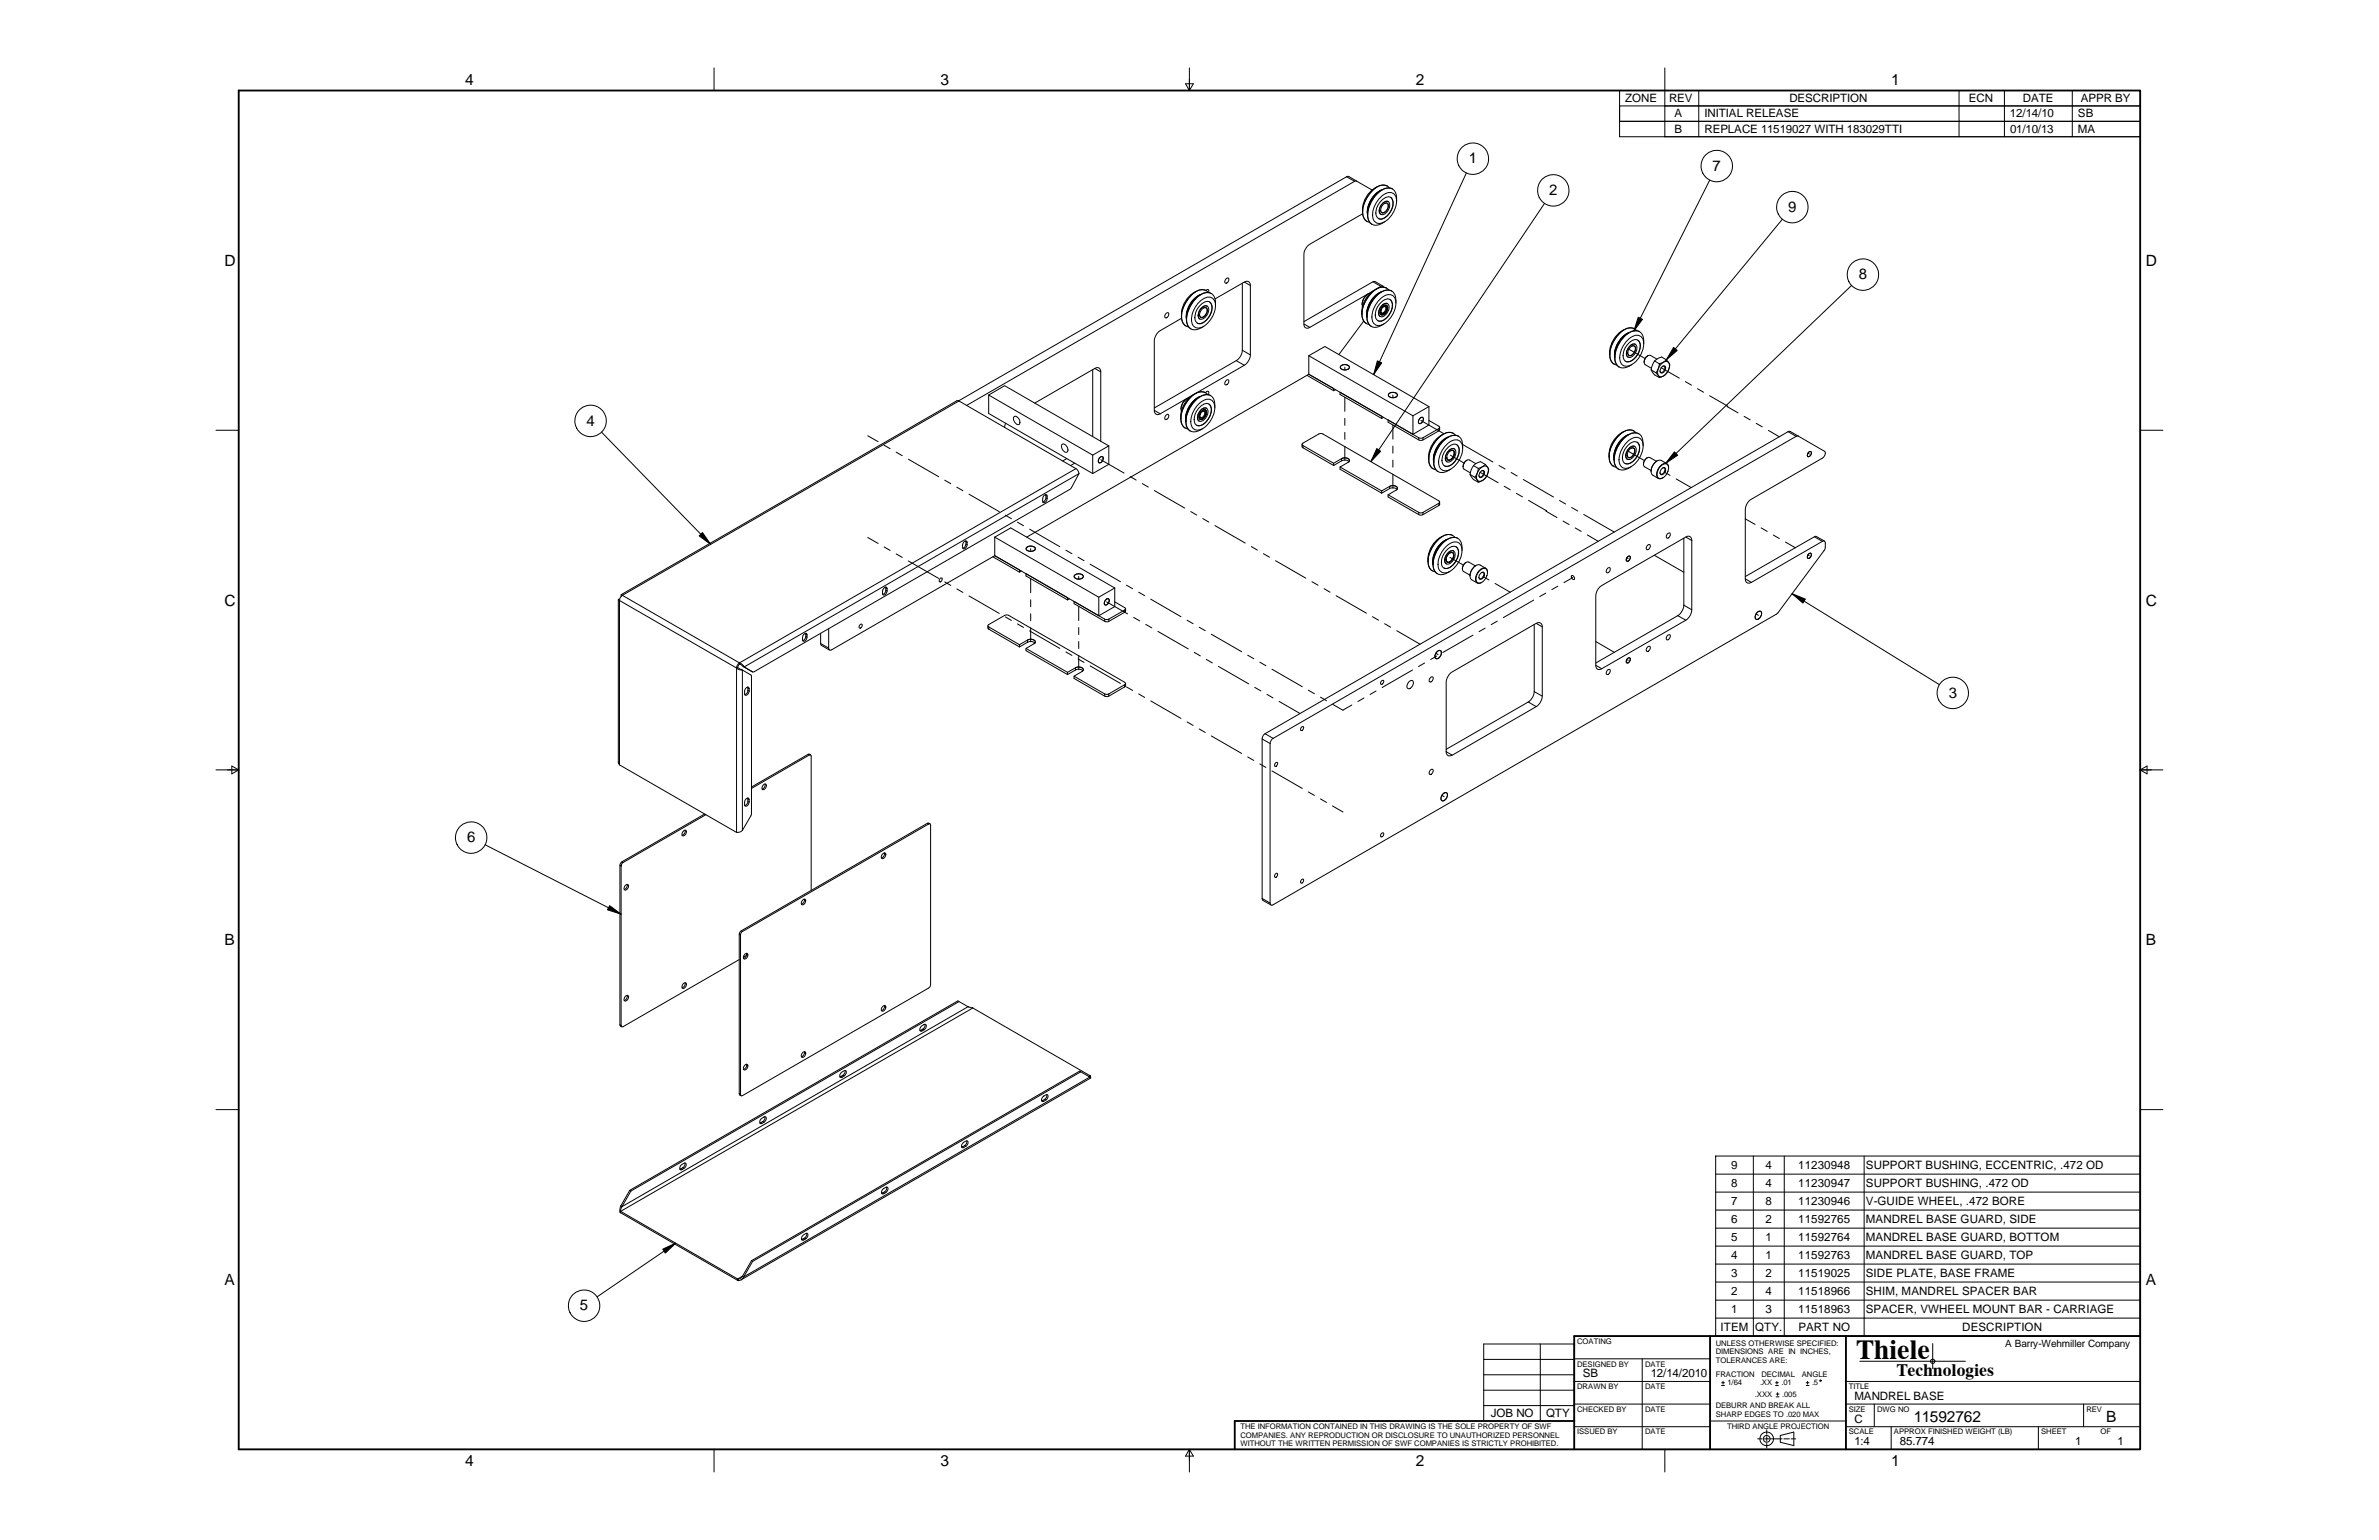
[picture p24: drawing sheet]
<svg xmlns="http://www.w3.org/2000/svg" width="432mm" height="279mm" viewBox="0 0 432 279" stroke-linecap="round" stroke-linejoin="round" font-family="sans-serif">
<defs><g id="words">
<text font-size="5" x="337" y="246.6">Thiele</text>
<text font-size="3.2" x="344.3" y="249.6">Technologies</text>
<g font-size="2.8">
<text x="84.4" y="15.3">4</text>
<text x="170.7" y="15.3">3</text>
<text x="257" y="15.3">2</text>
<text x="343.3" y="15.3">1</text>
<text x="40.7" y="48.2">D</text>
<text x="389.5" y="48.2">D</text>
<text x="40.7" y="109.9">C</text>
<text x="389.5" y="109.9">C</text>
<text x="40.7" y="171.5">B</text>
<text x="389.5" y="171.5">B</text>
<text x="40.7" y="233.1">A</text>
<text x="389.5" y="233.1">A</text>
<text x="347.4" y="258">11592762</text>
<text x="382.3" y="258">B</text>
<text x="84.4" y="266">4</text>
<text x="170.7" y="266">3</text>
<text x="257" y="266">2</text>
<text x="343.3" y="266">1</text>
</g>
<g font-size="2.7">
<text x="266.6" y="29.7">1</text>
<text x="281.2" y="35.4">2</text>
<text x="310.9" y="31">7</text>
<text x="324.6" y="38.4">9</text>
<text x="337.4" y="50.7">8</text>
<text x="106.4" y="77.2">4</text>
<text x="353.7" y="126.6">3</text>
<text x="84.8" y="152.8">6</text>
<text x="105.3" y="237.7">5</text>
</g>
<g font-size="2.1">
<text x="295" y="18.5">ZONE</text>
<text x="302.9" y="18.5">REV</text>
<text x="303.9" y="21.3">A</text>
<text x="309.4" y="21.3">INITIAL RELEASE</text>
<text x="324.8" y="18.5">DESCRIPTION</text>
<text x="357.4" y="18.5">ECN</text>
<text x="364.8" y="21.3">12/14/10</text>
<text x="367.1" y="18.5">DATE</text>
<text x="377.2" y="21.3">SB</text>
<text x="377.7" y="18.5">APPR BY</text>
<text x="303.9" y="24.1">B</text>
<text x="309.4" y="24.1">REPLACE 11519027 WITH 183029TTI</text>
<text x="364.8" y="24.1">01/10/13</text>
<text x="377.2" y="24.1">MA</text>
<text x="314.2" y="212.1">9</text>
<text x="314.2" y="215.4">8</text>
<text x="320.5" y="212.1">4</text>
<text x="320.5" y="215.4">4</text>
<text x="326.4" y="212.1">11230948</text>
<text x="326.4" y="215.4">11230947</text>
<text x="338.7" y="212.1">SUPPORT BUSHING, ECCENTRIC, .472 OD</text>
<text x="338.7" y="215.4">SUPPORT BUSHING, .472 OD</text>
<text x="314.2" y="218.7">7</text>
<text x="314.2" y="221.9">6</text>
<text x="320.5" y="218.7">8</text>
<text x="320.5" y="221.9">2</text>
<text x="326.4" y="218.7">11230946</text>
<text x="326.4" y="221.9">11592765</text>
<text x="338.7" y="221.9">MANDREL BASE GUARD, SIDE</text>
<text x="338.7" y="218.7">V-GUIDE WHEEL, .472 BORE</text>
<text x="314.2" y="225.2">5</text>
<text x="320.5" y="225.2">1</text>
<text x="326.4" y="225.2">11592764</text>
<text x="338.7" y="225.2">MANDREL BASE GUARD, BOTTOM</text>
<text x="314.2" y="228.5">4</text>
<text x="314.2" y="231.7">3</text>
<text x="320.5" y="231.7">2</text>
<text x="320.5" y="228.5">1</text>
<text x="326.4" y="231.7">11519025</text>
<text x="326.4" y="228.5">11592763</text>
<text x="338.7" y="231.7">SIDE PLATE, BASE FRAME</text>
<text x="338.7" y="228.5">MANDREL BASE GUARD, TOP</text>
<text x="314.2" y="235">2</text>
<text x="314.2" y="238.3">1</text>
<text x="320.5" y="235">4</text>
<text x="320.5" y="238.3">3</text>
<text x="326.4" y="235">11518966</text>
<text x="326.4" y="238.3">11518963</text>
<text x="338.7" y="238.3">SPACER, VWHEEL MOUNT BAR - CARRIAGE</text>
<text x="338.7" y="235">SHIM, MANDREL SPACER BAR</text>
<text x="312.3" y="241.5">ITEM QTY.</text>
<text x="326.4" y="241.5">PART NO</text>
<text x="356.2" y="241.5">DESCRIPTION</text>
<text x="287.3" y="249.9">SB</text>
<text x="299.6" y="249.9">12/14/2010</text>
<text x="270.6" y="257.2">JOB NO</text>
<text x="280.6" y="257.2">QTY</text>
<text x="336.6" y="254">MANDREL BASE</text>
<text x="336.6" y="258.1">C</text>
<text x="336.6" y="262.2">1:4</text>
<text x="344.8" y="262.2">85.774</text>
<text x="376.6" y="262.2">1</text>
<text x="384.3" y="262.2">1</text>
</g>
<text font-size="1.8" x="364" y="244.5">A Barry-Wehmiller Company</text>
<g font-size="1.4">
<text x="286.3" y="243.8">COATING</text>
<text x="311.4" y="245.7">DIMENSIONS ARE IN INCHES,</text>
<text x="311.4" y="244.2">UNLESS OTHERWISE SPECIFIED:</text>
<text x="286.3" y="247.9">DESIGNED BY</text>
<text x="298.6" y="247.9">DATE</text>
<text x="311.4" y="247.2">TOLERANCES ARE:</text>
<text x="311.4" y="249.8">FRACTION</text>
<text x="313.5" y="251.4">1/64</text>
<text x="319.5" y="251.4">.XX</text>
<text x="319.7" y="249.8">DECIMAL</text>
<text x="323.3" y="251.4">.01</text>
<text x="327" y="249.8">ANGLE</text>
<text x="328.9" y="251.4">.5</text>
<text x="286.3" y="252">DRAWN BY</text>
<text x="286.3" y="256.1">CHECKED BY</text>
<text x="298.6" y="252">DATE</text>
<text x="298.6" y="256.1">DATE</text>
<text x="311.4" y="255.5">DEBURR AND BREAK ALL</text>
<text x="311.4" y="257">SHARP EDGES TO .020 MAX</text>
<text x="318.5" y="253.4">.XXX</text>
<text x="323.4" y="253.4">.005</text>
<text x="335.6" y="252">TITLE</text>
<text x="335.6" y="256.1">SIZE</text>
<text x="340.7" y="256.1">DWG NO</text>
<text x="378.7" y="256.1">REV</text>
<text x="225.1" y="259.3">THE INFORMATION CONTAINED IN THIS DRAWING IS THE SOLE PROPERTY OF SWF</text>
<text x="225.1" y="260.9">COMPANIES. ANY REPRODUCTION OR DISCLOSURE TO UNAUTHORIZED PERSONNEL</text>
<text x="225.1" y="262.4">WITHOUT THE WRITTEN PERMISSION OF SWF COMPANIES IS STRICTLY PROHIBITED.</text>
<text x="286.3" y="260.2">ISSUED BY</text>
<text x="298.6" y="260.2">DATE</text>
<text x="313.5" y="259.2">THIRD ANGLE PROJECTION</text>
<text x="335.6" y="260.2">SCALE</text>
<text x="343.8" y="260.2">APPROX FINISHED WEIGHT (LB)</text>
<text x="370.5" y="260.2">SHEET</text>
<text x="381.3" y="260.2">OF</text>
</g>
</g></defs>
<g fill="none" stroke="#000" stroke-width=".18">
<path d="M129.6 12.3v4.1M215.2 15.2h1.4l-.7 1.2zM215.9 12.3v4.1M294 16.4v8.4h94.5M294 19.2h94.5M302.2 12.3v12.5M308.3 16.4v8.4M355.6 16.4v8.4M363.8 16.4v8.4M376.1 16.4v8.4M244.4 32.1l.4-.1 1.5 .9M244.4 32.1l-70.4 40.6"/>
<path d="M244.4 32.1l1.5 .8M245.9 32.9l-70.4 40.7M246.3 32.9l2.7 1.6M246.3 32.9h-.4M247.3 38.5v.3a1.6 1.6 0 0 0 .8 1.4M247.3 38v.5M247.3 38.8l-9.6 5.5-.4 .3-.5 .8-.1 .8v12.6a.65 .65 0 0 0 .3 .7 .65 .65 0 0 0 .7-.1l11.6-6.6M248.2 38.5v.5M248.2 38.5v.3M248.2 39a1.76 1.76 0 0 0 .8 1.7M249.9 33.9a4.7 4.7 0 0 0-2.6 4.1M250.4 36l.8-.7a1.36 1.36 0 0 1 1.6-.3 1.36 1.36 0 0 1 .7 1.5 4.3 4.3 0 0 1-3.2 4.1 1.65 1.65 0 0 1-1.1-2.3l.5-1.4z"/>
<path d="M250.6 38.9h.1M250.7 34.5a4.7 4.7 0 0 0-2.5 4M250.8 36.3a1.19 1.19 0 0 1 1.8-.3 2.83 2.83 0 0 1-2 3.8 1.26 1.26 0 0 1-.8-1.8l.2-.6zM250.8 34.4a4.8 4.8 0 0 0-2.6 4.6M250.9 34.4a4.6 4.6 0 0 0-2.7 4.1M250.9 37l.8-.5 .3 .1a1.59 1.59 0 0 1-1.3 2.3 1.29 1.29 0 0 1 .2-1.9zM251.1 37.1a.51 .51 0 0 1 .6-.3 .51 .51 0 0 1 .3 .7 1.11 1.11 0 0 1-1.2 1.1 1.15 1.15 0 0 1 .3-1.5zM251.3 36.9l.3-.1a.8 .8 0 0 1 .1 1.4l-.2 .2a.46 .46 0 0 1-.6 .2 .46 .46 0 0 1-.3-.5M251.8 33.7a2.29 2.29 0 0 0-2.8 .9 5.7 5.7 0 0 0-1.7 3.9M251.8 33.7h.1M252 36.6a1.54 1.54 0 0 0-1.7 1.9l.3 .4M252.2 34.1a1.74 1.74 0 0 0-2.6 .1 5.4 5.4 0 0 0-2.2 5 1.4 1.4 0 0 0 1.2 1.1"/>
<path d="M252.4 35.8a1.46 1.46 0 0 1 .3 1.8 2.82 2.82 0 0 1-2.3 2.1l-.2-.1M252.7 34.2a2.36 2.36 0 0 0-2.8 1 5.8 5.8 0 0 0-1.7 3.8M252.7 34.2v.1M253.5 36.5v-.5a1.63 1.63 0 0 0-.9-1.8 1.63 1.63 0 0 0-1.9 .4 5.3 5.3 0 0 0-2.3 5.4 1.58 1.58 0 0 0 2.5 .5l.4-.3M266.1 31.4l-16.8 36.6M280.3 36.9l-31.5 46.9M294 22h94.5M310.3 32.7l-13.7 27.3M323.5 39.8l-21 25.5-.9-.5-1.3 .7M211.6 56.9l.4-.2a.54 .54 0 0 1 0 .7 .54 .54 0 0 1-.5 .2l-.1-.4zM214.4 57.4l.1 .4a1.62 1.62 0 0 0 .7 1.3M214.4 56.9v.5"/>
<path d="M214.5 57.7l-4.1 2.4-.5 .5-.3 .7-.1 .6v12.5a.67 .67 0 0 0 .3 .7 .67 .67 0 0 0 .8 0l5.8-3.4M214.5 57.4a1.7 1.7 0 0 0 1.2 1.9M215.3 58l.1 .3a1.61 1.61 0 0 0 .8 1.4M215.3 58a4.8 4.8 0 0 1 2.7-4.6 4.5 4.5 0 0 0-2.7 4.6M215.4 58a1.61 1.61 0 0 0 .8 1.7 1.61 1.61 0 0 0 1.8-.2l.5-.3M217.1 52.9a4.8 4.8 0 0 0-2.7 4M217.5 55l.8-.7a1.4 1.4 0 0 1 1.8-.2 1.4 1.4 0 0 1 .5 1.7 4.6 4.6 0 0 1-2.7 3.7 1.4 1.4 0 0 1-1.6-1.9l.3-1.2zM217.7 57.8l.1 .1M217.8 53.5a4.6 4.6 0 0 0-2.5 4.3M217.9 55.3a1.21 1.21 0 0 1 1.9-.3 2.83 2.83 0 0 1-2.1 3.7 1.28 1.28 0 0 1-.7-1.7l.1-.6zM218 56a.76 .76 0 0 1 .6-.5 .76 .76 0 0 1 .8 .4 1.7 1.7 0 0 1-1.6 2 1.17 1.17 0 0 1 0-1.6zM218.2 56.1a.55 .55 0 0 1 .8-.2 .55 .55 0 0 1 .1 .8 1.13 1.13 0 0 1-1.1 .9 1.05 1.05 0 0 1 .2-1.5z"/>
<path d="M218.4 55.9a.46 .46 0 0 1 .6 0 .46 .46 0 0 1 .1 .6 1.15 1.15 0 0 1-1.2 1l-.2-.4M218.9 52.7l.4-.1 .1 .1-.1 .4a1.77 1.77 0 0 0-2.6 .1 6 6 0 0 0-2.2 4.2M218.9 52.7a2.32 2.32 0 0 0-2.8 .9 5.7 5.7 0 0 0-1.7 3.8M218.9 52.7h.1M219.1 55.5a1.43 1.43 0 0 0-1.6 1.5v.4l.2 .4M219.1 55.5h.1M219.5 54.8a1.48 1.48 0 0 1 .4 1.7 2.37 2.37 0 0 1-2.6 2.1M219.9 53.3a2.29 2.29 0 0 0-2.9 .8 5.8 5.8 0 0 0-1.7 3.9M220.5 54.2l5.3-3a.67 .67 0 0 1 .8-.1 .67 .67 0 0 1 .3 .7v12.6l-.2 .9-.4 .6-.5 .4-8.8 5.1M220.6 55.5v-.5a1.64 1.64 0 0 0-.8-1.8 1.64 1.64 0 0 0-2 .3 5.9 5.9 0 0 0-2.4 4.5M222.5 50.6l.3-.2a.54 .54 0 0 1 .1 .7 .54 .54 0 0 1-.5 .2l-.1-.2zM225.5 51.4v12.1"/>
<path d="M225.8 51.2l1.1 .6M236.7 58.8l1 .6M247.2 57v.3a1.61 1.61 0 0 0 .8 1.4M247.3 54.6l-.1 .6M247.4 54.6l-.2 .5 .1 .5M247.5 58.3l-4.5 6M248.1 57.5v.4a1.5 1.5 0 0 0 .8 1.3M248.1 57.5a1.6 1.6 0 0 0 .8 1.7 1.6 1.6 0 0 0 1.9-.2l.4-.2M248.3 53.3l-.5 .5-.5 .8M248.7 53.2a1.98 1.98 0 0 0-1.3 1.4M249.2 51.1l1.4 .9M250.6 53a4.6 4.6 0 0 0-2.5 4.4"/>
<path d="M250.6 54.2a1.87 1.87 0 0 1 2.2-.5 2.66 2.66 0 0 1 .1 3.1 3.6 3.6 0 0 1-2.7 2.3 1.66 1.66 0 0 1-1.1-2.3l.5-1.4zM250.6 52l.3-.1 .3 .2M250.6 52a5.1 5.1 0 0 0-3.4 5M250.6 54.9a1.21 1.21 0 0 1 1.9-.3 2.83 2.83 0 0 1-2 3.7 1.28 1.28 0 0 1-.8-1.8l.2-.5zM250.7 55.6a.76 .76 0 0 1 .7-.5 .76 .76 0 0 1 .7 .4v.2a1.84 1.84 0 0 1-1.4 1.8 1.08 1.08 0 0 1-.2-1.7zM250.7 53a4.8 4.8 0 0 0-2.6 4.5M250.7 52.9a4.6 4.6 0 0 0-2.6 4.6M250.8 55.7l.7-.4 .3 .2a1.2 1.2 0 0 1-1.1 1.6l-.2-.2a1.31 1.31 0 0 1 .3-1.2zM250.9 55.9l.5-.3a.69 .69 0 0 1-.1 1.1l-.5 .2-.2-.3zM251 51.9l-1.4-.8h-.4l-12.5 7.3M251.1 55.5h.5a1.1 1.1 0 0 1-.8 1.6 .92 .92 0 0 1 .3-1.6zM251.1 55.7l.2-.1a.54 .54 0 0 1 .3 .5 .54 .54 0 0 1-.4 .5l-.3 .2-.3-.3"/>
<path d="M251.1 57l-.5 .1M251.2 55.4h.3a.8 .8 0 0 1 0 1.3l-.1 .2a.46 .46 0 0 1-.6 .2 .46 .46 0 0 1-.3-.5M251.6 55.4l.2 .5M251.7 52.3a1.75 1.75 0 0 0-2.2 .3 6 6 0 0 0-2.3 4.4M251.8 55.1h.1M251.8 55.1a1.53 1.53 0 0 0-1.6 1.7l.1 .4 .2 .2M252.1 52.6a1.76 1.76 0 0 0-2.7 .1 5.4 5.4 0 0 0-2.1 5.1 1.39 1.39 0 0 0 1.2 1M252.3 54.3a1.48 1.48 0 0 1 .3 1.8 2.81 2.81 0 0 1-2.3 2.2l-.2-.1M252.6 52.8a2.29 2.29 0 0 0-2.8 .9 5.8 5.8 0 0 0-1.7 3.8M253.4 55v-.5a1.63 1.63 0 0 0-.9-1.8 1.63 1.63 0 0 0-1.9 .4 5.9 5.9 0 0 0-2.5 4.4M294.8 59.8a4.9 4.9 0 0 0-2.6 4M296.7 59.6a2.31 2.31 0 0 0-2.8 .9 5.8 5.8 0 0 0-1.7 3.8"/>
<path d="M297.1 60a1.79 1.79 0 0 0-2.7 .1 5.3 5.3 0 0 0-2.1 5 1.4 1.4 0 0 0 1.2 1.1M336.1 51.8l-33.8 32.3M39.2 78.1h4.1M109.2 78.4l19.8 20.4M157.5 79.1l1.9 1M174.1 72.7h-.4l-60.9 35.2M174.1 72.7l-61.1 35.3-.2-.1v.3M174.1 72.7l21.2 12.3M179.5 71.7l2.9-1.7 18.9 10.9M179.5 71.7l18.8 10.9M179.5 71.7v3.3l18.8 10.9M182.5 76.8l-.1 .8"/>
<path d="M184.2 75.5a1.04 1.04 0 0 1 .9 1.4 .79 .79 0 0 1-1.1-.8v-.3zM187.8 73.1l10.9-6.3a.66 .66 0 0 1 .8 0 .66 .66 0 0 1 .3 .7v12.6M198.3 67.1v12.1M198.7 66.8l1.1 .7M209.5 74.4l1.1 .7M211.6 75.4l.4-.2a.54 .54 0 0 1 .1 .6 .54 .54 0 0 1-.6 .3l-.1-.4zM214.3 75.9v.4a1.59 1.59 0 0 0 .8 1.4M214.4 74.2h.1M214.5 73.6l-.1 .5v.5M214.5 73.6l-.1 .6M215.2 76.5v.3a1.67 1.67 0 0 0 .8 1.4M215.5 72.3l-.6 .5-.4 .8"/>
<path d="M215.8 72.2h-.1a2.12 2.12 0 0 0-1.2 1.4M217 71.4a4.8 4.8 0 0 0-2.7 4.6M217.6 76.4h.1M217.7 72a4.6 4.6 0 0 0-2.5 4.3M217.8 73.1l.4-.3a1.36 1.36 0 0 1 1.6-.3 1.36 1.36 0 0 1 .7 1.5 4.6 4.6 0 0 1-2.8 4 1.42 1.42 0 0 1-1.5-1.9l.5-1.7zM217.8 73.8a1.2 1.2 0 0 1 1.9-.3 2.84 2.84 0 0 1-2.2 3.7 1.25 1.25 0 0 1-.7-1.7l.2-.6zM217.8 71.9a4.8 4.8 0 0 0-2.6 4.6M217.9 71.9a4.6 4.6 0 0 0-2.7 4.6M218 74.4a.68 .68 0 0 1 .9-.4 .68 .68 0 0 1 .3 .9 1.59 1.59 0 0 1-1.5 1.5 1.42 1.42 0 0 1 .3-2zM218 74.9l.5-.3 .2 .1a.73 .73 0 0 1 0 .8 .73 .73 0 0 1-.9 .2v-.5zM218.1 74.6a.55 .55 0 0 1 .8-.2 .55 .55 0 0 1 0 .8 .89 .89 0 0 1-1.2 .8v-.8zM218.2 74.5l.6-.1a1.13 1.13 0 0 1-.8 1.7l-.2-.2-.1-.5z"/>
<path d="M218.2 74.6h.2a.6 .6 0 0 1 0 1l-.4 .2-.2-.3M218.3 74.4l.3-.1a.81 .81 0 0 1 0 1.4l-.6 .4-.2-.1-.2-.4M218.3 76h-.5M218.7 74.4l.2 .4M218.8 71.2a2.35 2.35 0 0 0-2.8 .9 5.8 5.8 0 0 0-1.7 3.8M218.8 71.2h.1M218.8 71.2l.3-.2h.2l.1 .2-.1 .4M218.9 74.8h.1M219 74.1h-.1a1.31 1.31 0 0 0-1.5 1.1v.8l.2 .4M219.2 71.6a1.78 1.78 0 0 0-2.6 .1 5.3 5.3 0 0 0-2.1 5 1.4 1.4 0 0 0 1.1 1.1M219.4 73.3a1.5 1.5 0 0 1 .3 1.8 3.3 3.3 0 0 1-1.7 2.1h-.8M219.7 71.8a2.29 2.29 0 0 0-2.8 .9 5.8 5.8 0 0 0-1.7 3.8"/>
<path d="M220.5 74v-.5a1.6 1.6 0 0 0-.7-1.6 1.6 1.6 0 0 0-1.8 0 5.3 5.3 0 0 0-2.6 5.6 1.59 1.59 0 0 0 2.5 .5l.4-.3M222.5 69.1l.2-.2a.41 .41 0 0 1 .4 .4 .41 .41 0 0 1-.3 .4l-.4 .1-.1-.3zM224.4 65.4l1.4 .9M224.4 65.4l-14.9 8.6M225.5 63.5l1.4 .9M225.5 63.5l-.4 1.3-.7 .6M237.2 68.1l4.9 2.8 .3-.2M237.6 67.9l-51.2 29.6M237.6 67.9l4.5 2.6v.4M237.6 64.5v3.4M237.6 67.9l18.9 10.9v-3.4M237.6 64.5l18.9 10.9"/>
<path d="M237.6 64.5l2.9-1.6 18.9 10.9M243.2 71.2l7.6 4.3v.4l-7.6-4.3zM243.4 66.4a1.03 1.03 0 0 1 1.5 .2 .96 .96 0 0 1-1.6 0zM243.4 66.4a1.03 1.03 0 0 1 1.5 .2 .95 .95 0 0 1-1.6 .1zM244.1 66.6v.5M244.1 72.1v2.5M244.1 75.9v1.3M244.1 78.4v1.3M251.1 75.7l-.3 .2M252.1 71.4a1 1 0 0 1 1.5 .3 .94 .94 0 0 1-1.6 0zM252.1 71.4l.3-.2a1.18 1.18 0 0 1 1.2 .3v.3a1 1 0 0 1-1.6-.1zM252.8 71.7v.5"/>
<path d="M252.8 77.1v2.6M257.5 79.4h.8M257.5 79.4l-5.6-3.2v.4l5.6 3.2M257.5 79.4v.4l.5 .1 .3-.1v-.4M257.6 76a.38 .38 0 0 1 .6-.3 .38 .38 0 0 1 .1 .6 .47 .47 0 0 1-.3 .5 .47 .47 0 0 1-.5-.2zM257.8 75.8a.37 .37 0 0 1 .5 0 .37 .37 0 0 1 0 .6l-.2 .3a.35 .35 0 0 1-.6 .1 .35 .35 0 0 1 0-.5zM257.9 76.3l4.2 2.4M259.4 76.3l1.8 1.1 .1 .2-.1 .2M259.4 73.8l-2.9 1.6M259.4 73.8v3.3l-2.9 1.7M261.2 77.8v.4M261.2 77.8l-2.9 1.6"/>
<path d="M261.2 78.2l-2.9 1.6M261.3 77.5v.5l-.1 .2M261.9 78.8a4.8 4.8 0 0 0-2.6 4.5M262.7 79.4a4.6 4.6 0 0 0-2.5 4.3M262.8 79.3a4.9 4.9 0 0 0-2.6 4.5M262.9 79.3a4.5 4.5 0 0 0-2.7 4.6M263.8 78.6a2.27 2.27 0 0 0-2.8 .9 5.6 5.6 0 0 0-1.7 3.8M264.2 79a1.72 1.72 0 0 0-2.6 0 6 6 0 0 0-2.3 4.3M264.7 79.1a2.32 2.32 0 0 0-2.8 1 5.7 5.7 0 0 0-1.7 3.7M292.2 64.3a1.86 1.86 0 0 0 .8 1.8M292.2 63.8v.5M293.1 64.9v.3a1.67 1.67 0 0 0 .8 1.4"/>
<path d="M294.6 78.3a4.8 4.8 0 0 0-2.5 4.5M295.5 78.9a4.6 4.6 0 0 0-2.5 4.4M295.5 62.4a1.38 1.38 0 0 1 1.9-.6 2.51 2.51 0 0 1-.7 3.2 1.15 1.15 0 0 1-2 .1l-.1-.9a3.2 3.2 0 0 1 .9-1.8zM295.6 78.9a4.8 4.8 0 0 0-2.6 4.5M295.6 60.4a4.6 4.6 0 0 0-2.5 4.3M295.6 78.8a4.5 4.5 0 0 0-2.6 4.6M295.6 61.5l.4-.3a1.36 1.36 0 0 1 1.6-.3 1.36 1.36 0 0 1 .7 1.5 4.2 4.2 0 0 1-3.1 4 1.48 1.48 0 0 1-1.2-1.9l.6-1.7zM295.7 63.4l2.9 1.6M295.7 60.3a4.8 4.8 0 0 0-2.6 4.6M295.7 60.3a4.6 4.6 0 0 0-2.6 4.6M295.9 62.8a.68 .68 0 0 1 .9-.4 .68 .68 0 0 1 .3 .9 1.81 1.81 0 0 1-1.5 1.5 1.09 1.09 0 0 1-.1-1.6zM295.9 63a.55 .55 0 0 1 .8-.2 .55 .55 0 0 1 .1 .8 1 1 0 0 1-1.2 .9 1.11 1.11 0 0 1 .3-1.5z"/>
<path d="M296.1 62.8h.6a1.2 1.2 0 0 1-1 1.7l-.3-.5M296.5 78.2a2.31 2.31 0 0 0-2.8 .9 5.6 5.6 0 0 0-1.6 3.8M296.8 62.5a1.3 1.3 0 0 0-1.5 1.1l-.1 .8 .3 .4M296.9 78.5a1.75 1.75 0 0 0-2.6 .1 5.3 5.3 0 0 0-2.1 5.1 1.41 1.41 0 0 0 1.1 1.1M297.3 61.7a1.49 1.49 0 0 1 .3 1.8 3.3 3.3 0 0 1-1.8 2.1h-.8M297.4 78.7a2.35 2.35 0 0 0-2.8 .9 5.6 5.6 0 0 0-1.6 3.8M297.4 78.7h.1M297.6 60.2a2.34 2.34 0 0 0-2.8 .9 5.8 5.8 0 0 0-1.7 3.8M297.6 60.2h.1M298.3 62.4v-.6a1.62 1.62 0 0 0-.8-1.7 1.62 1.62 0 0 0-1.9 .4 5.3 5.3 0 0 0-2.3 5.4 1.59 1.59 0 0 0 2.4 .5l.5-.2M299.1 64.5a1.38 1.38 0 0 0-.7 1.2M299.7 67.1l.9 .5"/>
<path d="M299.7 67.1l.1 .2a2.51 2.51 0 0 0 1.4 1.2M300.3 65.5l-.4 .8-.2 .8M300.3 65.5l.9 .5M300.7 65.2l-1.1-.7a1.09 1.09 0 0 0-1 1.7l1.1 .6M301.2 66l.6-.2 .7-.5 .2 .3a1.2 1.2 0 0 1 .2 1.5 2.26 2.26 0 0 1-1.7 1.4l-.6-.9 .4-.8zM301.5 66.1a.85 .85 0 0 1 1.4-.2 2.02 2.02 0 0 1-1.6 2.4 1.09 1.09 0 0 1-.2-1.6zM301.5 66.7l3.3 1.9M301.7 66.6l.2-.2 .3 .1a.81 .81 0 0 1-.8 1.1l-.1-.5zM301.8 66.5l.1-.1a.54 .54 0 0 1 .3 .5 .54 .54 0 0 1-.3 .5l-.4 .2-.2-.3M305.9 69.2l1.1 .7M308.1 70.5l1.1 .7M310.3 71.8l3.3 1.9-.1 .1"/>
<path d="M313.5 73.8l2 1.1M316.6 75.5l1.1 .7M318.8 76.8l1.1 .6M321 78.1l2 1.1M324.5 78.3h.4l6.3 3.6a.81 .81 0 0 1-.4 1.2l-12.9 7.5-.7 .6-.4 1.3v12.5a.68 .68 0 0 0 .3 .7 .68 .68 0 0 0 .8 0l12.9-7.5M324.5 78.3l-94.9 54.8M324.5 78.3l1.5 .9M326 79.2l-94.9 54.8M326.4 79.1l-.4 .1M388.5 78.1h4.1M157.5 97.5l1.9 1.1M160.5 80.8l1.1 .6"/>
<path d="M160.5 99.2l1.1 .7M162.7 82l1.1 .7M164.9 83.3l5.5 3.2M171.5 87.1l1.1 .7M173.7 88.4l1.1 .6M175.3 98.1v.2M175.3 98.3v.4M175.3 98.3l.2 .1M175.5 98.8l-.2-.1-.2 .5-.3 .3M175.5 98.4v.4M175.5 98.4l-.2-.3a.93 .93 0 0 0-.4 1.5l.4-.2 .2-.6M175.9 89.7l5.5 3.1"/>
<path d="M180.6 97.5v3.3M180.6 97.5l2.9-1.7 18.8 10.9M180.6 97.5l18.8 10.9 2.9-1.7M182.5 93.5l1.1 .6M184.7 94.7l1.1 .7M186.4 99.3l.3-.2a1.15 1.15 0 0 1 1.2 .3v.3a1.02 1.02 0 0 1-1.7-.2zM186.4 99.3a1.02 1.02 0 0 1 1.5 .2 .96 .96 0 0 1-1.7 0zM186.9 96l5.5 3.2M187.1 99.5v.5M189.8 89.7v.2M189.8 89.9l.3 .1M189.8 89.9v.4"/>
<path d="M190.1 90.4l-.3-.1-.2 .5-.3 .3M190.1 90l-.1-.1a.54 .54 0 0 0-.6 0 .54 .54 0 0 0-.1 .6v.6a.54 .54 0 0 0 .6-.1 .54 .54 0 0 0 .2-.6M190.1 90v.4M192.9 80.6a.87 .87 0 0 1 .8 .5 .87 .87 0 0 1-.2 1 .97 .97 0 0 1-.6-1.5zM193.5 99.8l1.1 .7M193.6 83.2l-.7 .4M195.1 84l-.8 .5M195.3 85l.4 .4 .1 .5M195.3 85l-61.1 35.3M195.8 85.9l-1.6 2.9-57.3 33.1h-.3M195.8 85.9l-60.7 35.1M198.3 82.6v3.3"/>
<path d="M199.6 83.1l.4-.3a.54 .54 0 0 1 .3 .5 .54 .54 0 0 1-.3 .5 .35 .35 0 0 1-.5 .1 .35 .35 0 0 1-.1-.5zM199.8 83.4l4.2 2.4M201.3 80.9l-3 1.7M201.3 80.9v3.3l-3 1.7M205.1 86.5l1.1 .6M207.3 87.7l1.1 .7M209.5 89l5.5 3.2M216.1 92.8l1.1 .7M218.3 94.1l1.1 .6M220.5 95.4l5.5 3.1M227.1 99.2l1.1 .6M236.3 80.6v.4l.2 .2"/>
<path d="M236.5 80.8l-.2-.2 .1-.2 3-1.7h.6l21.2 12.2 .1 .1-.1 .3M236.5 80.8v.4M236.5 80.8l5.6 3.3 1.4-.9a.85 .85 0 0 1 1.4 .5l-1.7 1 7.6 4.4 1.4-.9a.85 .85 0 0 1 1.4 .5l-1.7 1.1 5.6 3.2M236.5 81.2l5.6 3.3M242.1 84.1v.4M243.2 84.7v.4l7.6 4.4M243.5 83.6v-.4a.85 .85 0 0 1 1.4 .5l-.2 .2M243.5 83.6l-1.4 .9M243.5 83.6l.2-.1a1.15 1.15 0 0 1 1.2 .3M244.1 81v2.5M250.8 89.1v.4M251.9 89.8v.4l5.6 3.2"/>
<path d="M252.2 88.6h.2a1.24 1.24 0 0 1 1.2 .2M252.2 88.6v-.4a.85 .85 0 0 1 1.4 .5l-.2 .2M252.2 88.6l-1.4 .9M252.8 80.9v1.3M252.8 83.5v1.3M252.8 86v2.6M257.5 93v.4l.4 .1 .4-.1v-.4M257.5 93l.4 .1 .4-.1M259.3 83.3a1.79 1.79 0 0 0 .8 1.7M259.3 83.3a1.67 1.67 0 0 0 1.3 1.9M260.1 85h.1M260.2 83.8a1.84 1.84 0 0 0 .8 1.8"/>
<path d="M260.2 83.9a1.59 1.59 0 0 0 .8 1.7 1.59 1.59 0 0 0 1.8-.2l.5-.3M261 85.6h.1M261.2 91.3v.4M261.2 91.7l-2.9 1.7M261.2 91.3l-2.9 1.7M261.3 91.1v.5l-.1 .1M261.8 97.3a4.8 4.8 0 0 0-2.6 4.5M262.6 97.9a4.7 4.7 0 0 0-2.5 4M262.6 99l.4-.3a1.36 1.36 0 0 1 1.6-.3 1.36 1.36 0 0 1 .8 1.5 4.6 4.6 0 0 1-2.8 4 1.4 1.4 0 0 1-1.6-1.9l.2-.7 .4-1zM262.7 81.3a1.36 1.36 0 0 1 1.8-.5 2.56 2.56 0 0 1-.6 3.2l-.3 .2a1.06 1.06 0 0 1-1.4 .3 1.06 1.06 0 0 1-.5-1.3 3.2 3.2 0 0 1 1-1.9zM262.7 99.7l.3-.3a1.02 1.02 0 0 1 1.3-.2 1.02 1.02 0 0 1 .5 1.2 2.96 2.96 0 0 1-2.5 2.8 1.47 1.47 0 0 1-.5-2.1l.4-.7zM262.7 97.8a4.9 4.9 0 0 0-2.6 4.6"/>
<path d="M262.7 80.5a1.89 1.89 0 0 1 2.2-.5 2.47 2.47 0 0 1 .1 3.1 3.6 3.6 0 0 1-2.7 2.3 1.65 1.65 0 0 1-1.1-2.3l.5-1.3zM262.7 97.8a4.6 4.6 0 0 0-2.7 4.1M262.8 81.9a.75 .75 0 0 1 .7-.5 .75 .75 0 0 1 .7 .5 1.67 1.67 0 0 1-1.5 1.9 1.3 1.3 0 0 1 .1-1.9zM263 82a.52 .52 0 0 1 .7-.3 .52 .52 0 0 1 .3 .7 1.14 1.14 0 0 1-1.2 1.1 1.18 1.18 0 0 1 .2-1.5zM263.3 82.6l2.4 1.4M263.3 81.8a.52 .52 0 0 1 .6 .2 .52 .52 0 0 1 0 .6 .88 .88 0 0 1-1.2 .8l-.1-.4 .1 .3a.65 .65 0 0 0 1-.3 1.14 1.14 0 0 0 .1-1.2zM263.7 97.2a1.75 1.75 0 0 0-2.2 .3 5.9 5.9 0 0 0-2.3 4.4M263.8 100a1.54 1.54 0 0 0-1.6 1.9l.3 .4M263.9 81.4a1.55 1.55 0 0 0-1.6 1.7l.1 .4 .2 .3M263.9 81.4h.1M264.1 97.5a1.74 1.74 0 0 0-2.6 .1 6 6 0 0 0-2.3 4.3M264.3 99.2a1.45 1.45 0 0 1 .3 1.8 2.81 2.81 0 0 1-2.3 2.1l-.2-.1"/>
<path d="M264.4 80.7a1.38 1.38 0 0 1 .4 1.6 3.2 3.2 0 0 1-2.1 2.3l-.5-.1M264.6 97.7a2.31 2.31 0 0 0-2.8 .9 5.7 5.7 0 0 0-1.7 3.8M265.4 99.9v-.6a1.63 1.63 0 0 0-.9-1.7 1.63 1.63 0 0 0-1.9 .4 5.8 5.8 0 0 0-2.5 4.4M265.5 80.6l5.5 3.2M265.5 81.3v-.5a1.61 1.61 0 0 0-.9-1.7 1.61 1.61 0 0 0-1.9 .3 5.8 5.8 0 0 0-2.5 4.5M266.2 83.5a1.4 1.4 0 0 0-.6 1.2M266.8 86.1l.9 .5M266.8 86.1l.1 .2a2.61 2.61 0 0 0 1.4 1.2M267.4 84.5l-.4 .8-.2 .8M267.4 84.5l.9 .5M267.9 84.1l-1.2-.6a1.11 1.11 0 0 0-1 1.6l1.2 .7M268.3 85l1.3-.7 .2 .2a1.11 1.11 0 0 1 .2 1.6 2.39 2.39 0 0 1-1.7 1.4l-.6-.9 .4-.8z"/>
<path d="M268.6 85.1a.84 .84 0 0 1 1.5-.2 1.99 1.99 0 0 1-1.6 2.4 1.07 1.07 0 0 1-.3-1.6zM268.6 85.7l3.3 1.9M268.7 85.6a.42 .42 0 0 1 .7-.2 .42 .42 0 0 1 0 .7 .52 .52 0 0 1-.4 .5 .52 .52 0 0 1-.5-.1v-.4zM268.9 85.4a.41 .41 0 0 1 .5 .3 .41 .41 0 0 1-.2 .5 .37 .37 0 0 1-.4 .4 .37 .37 0 0 1-.4-.3M269.6 84.3l-.9-.5-.9 .3-.4 .4M272.1 84.5l1.1 .6M273 88.2l1.1 .7M274.3 85.7l1.1 .7M275.2 89.5l1.1 .6M276.5 87l5.5 3.2M277.4 90.8l5.2 3.1M283.1 90.8l1.1 .6"/>
<path d="M283.7 94.5l1.1 .7M285.3 92.1l1.1 .6M285.9 95.8l1.1 .6M287.5 93.3l5.5 3.2M288.1 97l2 1.2M292.1 82.9a1.76 1.76 0 0 0 .7 1.7M293 83.4a1.78 1.78 0 0 0 .8 1.7M295.5 80l.4-.3a1.42 1.42 0 0 1 1.8-.2 1.42 1.42 0 0 1 .5 1.8 4.3 4.3 0 0 1-3.2 3.7 1.65 1.65 0 0 1-1.1-2.3l.5-1.3zM295.5 80.7l.3-.2a1.01 1.01 0 0 1 1.3-.3 1.01 1.01 0 0 1 .5 1.2 3.2 3.2 0 0 1-2.1 2.8 1.16 1.16 0 0 1-.9-1.8l.4-1zM295.6 81.9l2.9 1.7M295.8 81.3a.67 .67 0 0 1 .8-.3 .67 .67 0 0 1 .4 .9 1.55 1.55 0 0 1-1.6 1.4 1.45 1.45 0 0 1 .4-2zM295.8 81.5a.56 .56 0 0 1 .8-.2 .56 .56 0 0 1 .1 .9 1 1 0 0 1-1.2 .8 1.18 1.18 0 0 1 .3-1.5z"/>
<path d="M296 81.3h.5a1.19 1.19 0 0 1-.9 1.7l-.3-.4M296.7 81a1.54 1.54 0 0 0-1.6 1.7v.4l.3 .2M296.7 81h.1M297.1 80.2a1.42 1.42 0 0 1 .4 1.7 3.1 3.1 0 0 1-2 2.2h-.6M298.2 80.9v-.5a1.57 1.57 0 0 0-.7-1.7 1.57 1.57 0 0 0-1.7 .1 5.4 5.4 0 0 0-2.6 5.6 1.59 1.59 0 0 0 2.4 .5l.4-.2M299 83.1a1.43 1.43 0 0 0-.7 1.1M299.1 98.9l.2-.1a.56 .56 0 0 1 .2 .6 .56 .56 0 0 1-.6 .3 .59 .59 0 0 1 .2-.8zM300.7 83.7l-1.2-.7a1.11 1.11 0 0 0-1 1.7l1.2 .7M300.8 83.6a2.31 2.31 0 0 0-1.1 1.9M301.5 84.5a.77 .77 0 0 1 1.3-.1 1.91 1.91 0 0 1-1.6 2.4 1.07 1.07 0 0 1-.2-1.6zM301.7 85a.39 .39 0 0 1 .6-.1 .39 .39 0 0 1 0 .6 .71 .71 0 0 1-.9 .5l-.1-.5zM301.8 84.9h.3a.69 .69 0 0 1 0 .8 .69 .69 0 0 1-.7 .3l-.1-.3"/>
<path d="M302 85.6l1.1 .7M302.5 84.1l-1-.6a1.79 1.79 0 0 0-1.8 2.3l.3 .4 1 .6M302.6 96.9a.31 .31 0 0 1 .5-.2 .31 .31 0 0 1 0 .5l-.2 .3-.3 .1-.2-.3zM302.9 84.9l-.1-.4a.73 .73 0 0 0-1.2-.2l-.7 .9a1.32 1.32 0 0 0 .2 1.6l.7-.1M304.2 86.9l2.8 1.6M305.6 97.6v12.2M306 97.4l1.1 .7M316.8 94.1l1.8 1M319.7 95.8l1.1 .6M321.9 97.1l1.1 .6M324.1 98.3l1.8 1.1M328.1 82.2l.3 .2"/>
<path d="M328.2 82.1l.4-.2a.54 .54 0 0 1 .1 .6 .54 .54 0 0 1-.6 .3v-.4zM328.3 82.1l.2-.2a.5 .5 0 0 1 .2 .6 .5 .5 0 0 1-.6 .3l-.1-.3zM329.3 97.4l1.5 .8M330.8 98.2l.3-.1 .2 .3v1l-.1 .4-8.7 11.6-91.5 52.8-.4-.1-.1-.2M331.2 98.2l-1.6-.9h-.2l-12.6 7.3M112.2 108.8v29.5l.2 .5M112.4 108.7l-.2 .1 .2 .1M112.4 108.9l.1-.4 .5-.5 21.2 12.3M112.4 108.9l21.3 12.3M112.4 108.9v29.9M146.2 114.9l.1 .2M146.3 115.1v.4"/>
<path d="M146.3 115.1l.2 .1M146.5 115.6l-.2-.1-.3 .5-.3 .2M146.5 115.2v.4M146.5 115.2v-.2a.54 .54 0 0 0-.6 .1 .54 .54 0 0 0-.2 .6v.5a.54 .54 0 0 0 .6 0 .54 .54 0 0 0 .2-.6M148.9 116.8l.1 .3 1.6 .8M148.9 116.8l1.5 .8M148.9 114.9v1.9M150.4 114.1v3.5M156.1 113.3l.2-.1a.38 .38 0 0 1 .1 .5 .38 .38 0 0 1-.5 .2zM160.8 106.5v.2M160.8 106.7v.4M160.8 106.7l.2 .1"/>
<path d="M161 107.2l-.2-.1-.2 .5-.4 .2M161 106.8v.4M161 106.8v-.2a.55 .55 0 0 0-.6 .1 .55 .55 0 0 0-.2 .6v.5a.55 .55 0 0 0 .6 0 .55 .55 0 0 0 .2-.6M162.7 100.5l1.1 .6M164.9 101.8l5.5 3.1M170.6 104.9h.4v.2l-.1 .4-.4 .1v-.4zM171.5 105.6l1.1 .6M173.7 106.8l1.1 .7M175.9 108.1l5.5 3.2M179.3 113.5v.4l.2 .3M179.5 113.7l-.2-.1 .2-.3 2.9-1.7h.6l21.1 12.2 .2 .2-.2 .2M179.5 113.7l5.5 3.3 1.5-.9a1.01 1.01 0 0 1 1.4 .4l-.1 .2-1.6 .9 7.6 4.4 1.4-.8a.85 .85 0 0 1 1.4 .4l-1.7 1.1 5.6 3.2"/>
<path d="M179.5 114.2l5.5 3.2M179.5 113.7v.5M180.2 101l4.8 2.8 .4-.2M180.6 100.8l-29.7 17.1-.3 .1-.2-.4M180.6 100.8l4.4 2.6v.4M180.6 100.8l18.8 10.9v-3.3M182.5 111.9l1.1 .7M184.7 113.2l1.1 .6M185 117v.4M186.2 104.1l7.6 4.3v.4l-7.6-4.3zM186.2 117.6v.4l7.6 4.4M186.5 116.5v-.4a1.01 1.01 0 0 1 1.4 .4l-.2 .3"/>
<path d="M186.5 116.5l-1.5 .9M186.5 116.5h.2a1.09 1.09 0 0 1 1.1 .2M186.9 114.5l5.5 3.1M187.1 113.9v2.6M187.1 105v2.5M187.1 108.8v1.3M187.1 111.4v1.2M193.5 118.3l1.1 .6M194.1 108.6l-.3 .2M195.1 104.4a1.03 1.03 0 0 1 1.5 .2 .96 .96 0 0 1-1.6 0zM195.7 101.1l1.1 .6M195.7 119.5l1.1 .7"/>
<path d="M195.8 104.6v.5M195.8 110v2.6M195.8 113.9v1.2M195.8 116.4v1.3M195.8 118.9v2.6M197.9 102.4l5.5 3.1M200.5 112.3h.8M200.5 112.3l-5.6-3.2v.4l5.6 3.2M200.5 112.3v.4l.5 .1 .3-.1v-.4M200.7 108.9a.38 .38 0 0 1 .5-.2 .38 .38 0 0 1 .1 .6l-.3 .3a.35 .35 0 0 1-.5 .1 .35 .35 0 0 1 0-.5zM200.7 108.8l.4-.2a.77 .77 0 0 1-.4 1.2 .6 .6 0 0 1 0-1zM200.9 109.2l3.8 2.2"/>
<path d="M202.3 109.2l1.9 1.1 .1 .1-.2 .3M202.3 106.7v3.3l-2.9 1.7M204.1 110.7l-2.8 1.6M204.1 110.7v.4M204.1 111.1l-2.8 1.6M204.3 110.4v.4l-.2 .3M204.5 106.2l1.1 .6M205.8 112l1.1 .6M206.7 107.4l1.1 .7M208 113.3l1.1 .6M208.9 108.7l5.5 3.2M210.2 114.6l5.5 3.1"/>
<path d="M215.5 112.5l1.1 .7M216.8 118.4l1.1 .6M217.7 113.8l1.1 .6M218.9 119.6l1.1 .7M219.9 115.1l5.5 3.1M226.5 118.9l1.1 .6M229.3 100.5l1.1 .6M231.5 101.7l5.5 3.2M238.1 105.5l1.1 .7M240.3 106.8l1.1 .6M242.5 108.1l5.5 3.2M249.1 111.9l1.1 .6"/>
<path d="M251.3 113.2l1.1 .6M253.5 114.4l4.2 2.5M259.2 101.9v.3a1.65 1.65 0 0 0 .7 1.3M259.2 101.9a1.64 1.64 0 0 0 1.3 1.8M259.9 103.5l.1 .1M260 101.9l.1 .5M260.1 101.9v.3M260.1 102.4v.3a1.65 1.65 0 0 0 .8 1.4M260.1 102.4a1.59 1.59 0 0 0 .8 1.7 1.59 1.59 0 0 0 1.8-.2l.5-.2M260.6 118.5l.4 .3M260.7 118.3a.49 .49 0 0 1 .7-.3 .49 .49 0 0 1 .2 .8 .73 .73 0 0 1-1.1 .6v-.5zM260.8 119l-1.1 .7"/>
<path d="M260.9 104.1h.1M260.9 118.2a.42 .42 0 0 1 .6-.2 .42 .42 0 0 1 .1 .6 .81 .81 0 0 1-1.1 .8v-.5zM262.5 102.3h.1M262.8 100.4l.7-.5 .4 .1a1.59 1.59 0 0 1-1.3 2.3 1.29 1.29 0 0 1 .2-1.9zM262.9 100.5a.51 .51 0 0 1 .7-.3 .51 .51 0 0 1 .3 .7 1.11 1.11 0 0 1-1.3 1.1 1.15 1.15 0 0 1 .3-1.5zM263.2 100.3h.5a1.2 1.2 0 0 1-.9 1.7l-.3-.5a.5 .5 0 0 0 .4 .6 .5 .5 0 0 0 .5-.4 1.18 1.18 0 0 0 .3-1.4 1.18 1.18 0 0 0-1.2 1.2M263.2 101.1l2.4 1.4M266.1 102a1.44 1.44 0 0 0-.7 1.2M266.8 104.4v.1M267.4 115.2l-5.5 3.2M267.8 102.7l-1.2-.7a1.13 1.13 0 0 0-1 1.7l1.2 .7M267.9 102.6a2.26 2.26 0 0 0-1.1 1.8"/>
<path d="M268.7 103.4l.7-.3 .3 .1a1.82 1.82 0 0 1-1 2.6h-.4a1.06 1.06 0 0 1-.2-1.6zM268.8 103.9a.39 .39 0 0 1 .6 0 .39 .39 0 0 1 0 .6l-.4 .5-.3 .1a.75 .75 0 0 1 .1-1.2zM268.9 103.9l.2-.1a.66 .66 0 0 1 .1 .8 .66 .66 0 0 1-.7 .3l-.1-.2M269.2 104.6l1.1 .6M269.6 114l-1.1 .6M269.7 103.1l-1-.6a1.7 1.7 0 0 0-1.9 1.8v.5l.3 .4 1 .6M270 103.9v-.1a.67 .67 0 0 0-.6-.8 2.07 2.07 0 0 0-1.5 2.6 .74 .74 0 0 0 1 .1M271.4 105.9l2.7 1.5M271.8 112.7l-1.1 .6M278.4 108.9l-5.5 3.2M278.5 113.3v12.2M278.8 113.1l1.1 .6"/>
<path d="M280.6 107.6l-1.1 .6M282.8 106.3l-1.1 .7M285.3 104.4a.43 .43 0 0 1 .4 .3 .43 .43 0 0 1-.1 .5l-.4-.4zM285.5 104.8l-1.6 .9M289.6 116.4l3.4 1.9M290.3 106.6l.4-.4 15.3-8.8a.66 .66 0 0 1 .8 0 .66 .66 0 0 1 .3 .7l-.1 12.8a2.46 2.46 0 0 1-1 1.6l-15.3 8.8a.65 .65 0 0 1-.8 .1 .65 .65 0 0 1-.3-.7v-12.6l.3-.9zM291.7 103.2l.3-.2a.42 .42 0 0 1 .3 .4 .42 .42 0 0 1-.3 .4l-.4 .1-.1-.3zM295.3 119.7l.2 .1M295.3 101.2l.2 .2M295.4 101.1l.3-.2a.53 .53 0 0 1 .1 .6 .53 .53 0 0 1-.6 .3v-.4zM295.4 119.5a.31 .31 0 0 1 .4-.1 .31 .31 0 0 1 0 .5l-.3 .3-.2 .1-.1-.3zM295.4 119.5l.2-.2a.5 .5 0 0 1 .3 .7 .5 .5 0 0 1-.6 .3l-.1-.3z"/>
<path d="M295.4 101l.2-.1a.52 .52 0 0 1 .3 .6 .52 .52 0 0 1-.6 .3l-.1-.3zM299.1 117.3h.1a.4 .4 0 0 1 .4 .3 .4 .4 0 0 1-.3 .4l-.4 .2a.6 .6 0 0 1 .2-.9zM300.2 100.7l5.4 3.1M302.6 115.3l.4-.2a.53 .53 0 0 1 .1 .7 .53 .53 0 0 1-.6 .2v-.4zM304.5 111.7l1.5 .8M304.5 111.7l-14.9 8.6M305.6 109.8l1.5 .8M305.6 109.8l-.1 .6-.3 .6-.7 .7M316.8 105l1.1 .7M318.7 111.4l.5 .2M319 111.1a.46 .46 0 0 1 .7-.1 .46 .46 0 0 1 0 .7l-.4 .5-.4 .2a.78 .78 0 0 1 .1-1.3zM319 111.1a.46 .46 0 0 1 .7-.1 .46 .46 0 0 1 0 .7 .71 .71 0 0 1-1.1 .6v-.5z"/>
<path d="M325.3 107.7l26.7 16.5M328.1 100.7l.3 .1M328.2 100.6l.4-.2a.54 .54 0 0 1 .1 .6 .54 .54 0 0 1-.6 .3v-.4zM328.3 100.5a.31 .31 0 0 1 .4-.1 .31 .31 0 0 1 0 .5l-.2 .3-.4 .1-.1-.3zM39.2 139.7h4.1M42.1 139l1.2 .7-1.2 .7zM112.4 138.8l21.3 12.2M133.7 121.2l.2-.1 2.4 1.3 .1 .2v25.1l-1.7 3M133.7 121.2l.5 .3 .5 .1v29.1l-.8 .3h-.2zM134.2 120.5l-.3 .6M134.2 120.3l-.3 .3-.2 .6M134.2 120.5l.7 .4"/>
<path d="M134.2 120.3l.5 .3 .4 .4M134.2 120.3v.2M134.9 120.9l1.7 1M134.9 120.9l.2 .1M135.1 121l1.5 .9M135.7 124.7v.1l.3 .1M135.7 125.3l.3 .1M135.7 124.8v.8l-.5 .4M136 124.9v.5M136 124.9l-.1-.1a.54 .54 0 0 0-.6 0 .54 .54 0 0 0-.2 .6l.1 .6a.55 .55 0 0 0 .6 0 .55 .55 0 0 0 .2-.6M146.7 136.9l.4 .1M146.9 137l.2-.1 .1 .2v24.4"/>
<path d="M146.9 137l-.2-.1-10.3 5.9M146.9 137l-10.5 6M193.8 122v.4M194.9 122.7v.4l5.6 3.2M195.2 121.6l.2-.1a1.21 1.21 0 0 1 1.2 .2M195.2 121.6v-.4a.85 .85 0 0 1 1.4 .4l-.2 .2M195.2 121.6l-1.4 .8M197.9 120.8l5.5 3.2M200.5 125.9v.4l.3 .1 .5-.1v-.4M200.5 125.9h.8M204.1 124.2v.4M204.1 124.2l-2.8 1.7"/>
<path d="M204.1 124.6l-2.8 1.7M204.3 124v.4l-.2 .2M204.5 124.6l1.1 .7M206.7 125.9l1.1 .6M208.9 127.2l5.5 3.1M215.5 131l1.1 .6M217.7 132.2l1.1 .7M219.9 133.5l5.5 3.2M221.1 120.9l5.6 3.2M226.5 137.3l1.1 .7M227.8 124.7l1.1 .6M228.7 120.1l1.1 .7"/>
<path d="M228.7 138.6l1.1 .6M229.1 134.1v28.9M229.6 133.1l1.5 .9M229.6 133.1l-.3 .3-.2 .7 1.4 .8M230 126l1.1 .6M230.5 134.9v29M230.9 121.4l5.5 3.2M230.9 139.9l5.5 3.1M231.1 134l-.5 .5-.1 .4M231.5 138.4h.4v.2l-.2 .3-.3 .1v-.4zM232.2 127.3l3.8 2.2M236.2 131.9h.4v.2l-.1 .3-.4 .1v-.4z"/>
<path d="M237.5 125.2l1.1 .7M239.7 126.5l1.1 .6M241.9 127.8l1.9 1.1M245.4 127.9l-1.7 .9M247.6 126.6l-1.1 .7M249.8 125.4l-1.1 .6M250.8 123.5l.2-.1a.38 .38 0 0 1 .1 .5 .38 .38 0 0 1-.5 .2zM255.8 123.6a.45 .45 0 0 1 .7 0 .45 .45 0 0 1 0 .6l-.4 .6-.4 .2a.78 .78 0 0 1 .1-1.4zM256.4 121.6l-5.5 3.1M258.6 120.3l-1.1 .6M259.7 122.9l.2-.1a.53 .53 0 0 1 .1 .6 .53 .53 0 0 1-.5 .3l-.1-.4zM259.7 139.7l.1-.1a.41 .41 0 0 1 .4 .3 .41 .41 0 0 1-.3 .5l-.4 .1a.57 .57 0 0 1 .2-.8z"/>
<path d="M262.5 136.4l1.1 .6M263.4 122l15.4-8.9a.68 .68 0 0 1 .8-.1 .68 .68 0 0 1 .3 .7v12.6l-.4 1.2-.7 .7-15.2 8.8a.67 .67 0 0 1-.8 .1 .67 .67 0 0 1-.3-.7v-12.9a2.66 2.66 0 0 1 .9-1.5zM277.4 127.4l1.4 .8M277.4 127.4l-14.9 8.6M278.5 125.5l1.4 .8M278.5 125.5l-.1 .2a2.49 2.49 0 0 1-1 1.7M289.6 120.7l1.1 .6M291.7 121.6a.32 .32 0 0 1 .5-.1 .32 .32 0 0 1 0 .5l-.3 .3-.2 .1-.2-.3zM388.5 139.7h4.1M388.5 139.7l1.2-.7v1.4zM88.1 153.3l24.6 12.6M112.5 157v28.9"/>
<path d="M112.7 157.1v29M112.8 156.4l.3 .1-.4 .6-.2-.2zM124.1 150.7h.4l.1 .4a.74 .74 0 0 1-.7 .6 .62 .62 0 0 1 .2-1zM124.3 150.6a.77 .77 0 0 1-.5 1M127.9 147.7l-15 8.7M128.1 147.8l-15 8.7M135.7 144.8v.1l.3 .2M135.7 144.9v.5M135.7 145.4l.3 .1M135.7 145.4l-.1 .5-.4 .3M136 145.1v.4M136 145.1l-.1-.2a.54 .54 0 0 0-.6 .1 .54 .54 0 0 0-.2 .5l.1 .6a.55 .55 0 0 0 .6 0 .55 .55 0 0 0 .2-.6"/>
<path d="M138.6 142.4l.4-.1a.62 .62 0 0 1 0 .7 .62 .62 0 0 1-.7 .2v-.5zM138.9 142.2a.76 .76 0 0 1-.6 1M160.2 154.9l.3-.2a.47 .47 0 0 1 .3 .5 .47 .47 0 0 1-.3 .5l-.3 .1-.2-.1v-.5zM160.5 154.7a.82 .82 0 0 1-.5 1M168.3 149.4l.5 .1M168.6 149.5h.2l.1 .2v28.9l-.1 .5-34 19.7h-.3l-.1-.2M168.6 149.5l-.3-.1-33.7 19.5M168.6 149.5l-33.8 19.5M231.5 158.6l.2-.2a.39 .39 0 0 1 .1 .5 .39 .39 0 0 1-.4 .2zM236.2 159.6l.3-.1a.39 .39 0 0 1 0 .5 .39 .39 0 0 1-.4 .1zM237.5 143.7l1.1 .6M239.7 144.9l1.1 .7"/>
<path d="M241.9 146.2l1.9 1.1M250.8 151.2l.2-.1a.39 .39 0 0 1 .1 .5 .39 .39 0 0 1-.5 .2zM261.7 144.3l.4 .2M262 144a.45 .45 0 0 1 .7-.1 .45 .45 0 0 1-.1 .7 .71 .71 0 0 1-1 .6v-.5zM113.5 160.6l.4-.1a.61 .61 0 0 1 .1 .6 .61 .61 0 0 1-.6 .4 .55 .55 0 0 1 .1-.9zM113.8 160.4a.82 .82 0 0 1-.5 1M124 178.5l.3-.2a.47 .47 0 0 1 .3 .5 .47 .47 0 0 1-.3 .4l-.3 .1h-.2v-.5zM124.3 178.3a.77 .77 0 0 1-.5 .9M134.2 174.1l-21.1 12.2h-.3l-.1-.2M134.2 169.5v28.9M134.4 169.6v29M134.8 169l-.4 .6"/>
<path d="M134.8 169l-.2-.1-.4 .3v.3l.2 .1M135.2 173.1l.2-.1a.48 .48 0 0 1 .4 .4 .48 .48 0 0 1-.4 .5l-.2 .1-.2-.1-.1-.3zM135.5 173.3l-.6 .4M135.5 173a.77 .77 0 0 1-.5 .9M145.7 163.2h.5a.61 .61 0 0 1-.1 .7 .61 .61 0 0 1-.6 .2v-.5zM146 163.1a.8 .8 0 0 1-.5 .9M229.1 163l.1 .4 1.5 .8M229.1 163l1.4 .9M112.5 185.9l.3 .4M112.5 185.9l.2 .2M113.5 180.8l.4-.2a.61 .61 0 0 1 .1 .7 .61 .61 0 0 1-.6 .3 .55 .55 0 0 1 .1-.8zM113.8 180.6a.82 .82 0 0 1-.5 .9"/>
<path d="M134.2 198.4l.3 .4M134.2 198.4l.2 .2M135.2 193.3l.2-.2a.48 .48 0 0 1 .4 .5 .48 .48 0 0 1-.4 .4l-.2 .1h-.2l-.1-.3zM135.5 193.1a.77 .77 0 0 1-.5 .9M145.7 191l.2-.2a.48 .48 0 0 1 .4 .5 .48 .48 0 0 1-.4 .4l-.2 .2-.3-.3zM146 190.8a.81 .81 0 0 1-.5 .9M152.6 195.3l-.2 .1M152.6 195.3l.2 .1M152.7 194.6l.5-.3h.4a.93 .93 0 0 1-1.1 1.1v-.5zM153 195.1l.2 .1M153 195.1l-.4 .2M153.4 194.2l-.1 .4-.3 .5"/>
<path d="M160.2 182.6l.4-.2a.62 .62 0 0 1 .1 .7 .62 .62 0 0 1-.6 .4 .56 .56 0 0 1 .1-.9zM160.5 182.4a.82 .82 0 0 1-.5 .9M167.1 186.9l-.1 .1M167.1 186.9l.2 .1M167.2 186.2l.7-.4a.54 .54 0 0 1 .2 .6 .54 .54 0 0 1-.4 .4l-.5 .3-.2-.1-.1-.3zM167.5 186.7l.2 .1M167.5 186.7l-.4 .2M167.9 185.8v.5l-.4 .4M174.1 181.7l-.2-.1-59.6 34.4M175.6 182.6l.2 .1M175.7 182.6l.9 .3M175.7 182.6l-1.6-.9-59.6 34.4"/>
<path d="M175.7 182.6l-62.8 36.3M176.6 182.9l21.2 12.3M176.6 182.9l-64 36.9M189.2 199.7h-.1M189.2 199.7l.2 .1M189.3 199l.7-.4a.55 .55 0 0 1 .2 .5 .55 .55 0 0 1-.4 .5l-.5 .3-.2-.2-.1-.2zM189.6 199.5l.2 .1M190 198.6l-.1 .6-.7 .5M196.2 194.5l1.6 .9M196.2 194.5l-59.6 34.4M196.2 194.5l-.2-.2-59.6 34.4M197.8 195.4l-62.8 36.3"/>
<path d="M197.8 195.4l.2 .1M197.8 195.2h.1M197.8 195.2l-.2 .1h.2l.1-.1M197.9 195.2l.1 .3M198 195.6l-63.5 36.6M39.2 201.3h4.1M112.6 219.7l-.1 .2M112.6 219.7v.1M112.6 219.8l21.3 12.3M112.6 219.8v.2M112.7 218.8l-.2 .9 .1 .3M112.7 218.8l.2 .1"/>
<path d="M112.9 218.9l-.3 .8M114.5 216.1l-.2-.1-1.6 2.8M114.5 216.1l-1.6 2.8M123.5 212.1h-.1M123.5 212.1l.3 .1M123.6 211.4l.7-.4a.55 .55 0 0 1 .2 .5 .55 .55 0 0 1-.4 .5l-.5 .3-.2-.1v-.5zM123.9 211.9l.2 .1M123.9 211.9l-.4 .2M124.3 211v.4l-.4 .5M138.1 203.7l-.2 .1M138.1 203.7l.2 .1M138.2 203l.6-.4a.54 .54 0 0 1 .3 .5 .54 .54 0 0 1-.4 .5l-.5 .3-.3-.1v-.5z"/>
<path d="M138.5 203.5l.2 .1M138.5 203.5l-.4 .2M138.8 202.6v.4l-.3 .5M160.2 216.5h-.2M160.2 216.5l.2 .1M160.3 215.8l.6-.4a.53 .53 0 0 1 .3 .5 .53 .53 0 0 1-.4 .5l-.5 .2-.3-.1v-.4zM160.5 216.2l.3 .2M160.9 215.4l-.1 .6-.6 .5M174.7 208.1h-.2M174.7 208.1l.2 .1M174.8 207.3l.7-.3a.55 .55 0 0 1 .2 .5 .55 .55 0 0 1-.4 .5l-.4 .2a.26 .26 0 0 1-.3 0 .26 .26 0 0 1-.1-.3zM175.1 207.8l.2 .2"/>
<path d="M175.5 207l-.2 .6-.6 .5M311.4 209.7h77.1v32.7h-77.1zM311.4 213h77.1M311.4 216.3h77.1M311.4 219.5h77.1M318.2 209.7v32.7M323.9 209.7v32.7M338.3 209.7v32.7M388.5 201.3h4.1M112.6 220l21.3 12.3M122.6 225.6l-14.2 9.7M133.9 232.1h.1"/>
<path d="M133.9 232.1v.2M134 232.1v.2M134.8 231.5l.2 .2M134.8 231.5l-.4 .4-.4 .2M134.8 231.5l-.9 .6M135 231.7a1.03 1.03 0 0 1-1.1 .6M136.4 228.7l-1.6 2.8M136.4 228.7l.2 .2M136.6 228.9l-1.6 2.8M145.6 224.8l-.1 .1M145.6 224.8l.3 .2M145.7 224.1l.7-.3a.54 .54 0 0 1 .2 .5 .54 .54 0 0 1-.4 .4l-.5 .3-.2-.1v-.4z"/>
<path d="M146 224.6l.2 .1M146.4 223.8l-.1 .6-.7 .4M311.4 222.8h77.1M311.4 226.1h77.1M311.4 229.3h77.1M311.4 232.6h77.1M311.4 235.9h77.1M311.4 239.1h77.1M269.3 257.8v-14h16.4v14M269.3 246.6h16.4M269.3 249.4h16.4M269.3 252.2h16.4"/>
<path d="M269.3 255h16.4M279.6 243.8v14M285.7 246.5h24.7M285.7 250.6h24.7M285.7 254.7h24.7M285.7 258.8h24.7M298.1 246.5v16.5M310.4 257.8h24.6M312.5 251.4h.5M312.5 250.9h.5M312.7 250.6v.5M320.7 259.4v.8"/>
<path d="M322.3 251.4h.5M322.3 250.9h.5M322.4 253.4h.5M322.4 252.9h.5M322.5 250.6v.5M322.6 252.7v.5M327.8 251.4h.5M327.8 250.9h.5M328.1 250.6v.5M330.3 250.4h.2v.2h-.2zM335 250.6h53.5M335 254.7h53.5"/>
<path d="M335 258.8h53.5M337.6 247h19.1M340.2 254.7v4.1M343.3 258.8v4.2M350.8 243.8v4.5M370 258.8v4.2M378.2 254.7v4.1M129.6 263v4.1M215.9 263v4.1M215.9 263l.7 1.2h-1.4zM302.2 263v4.1M319 261h.8"/>
<path d="M320.3 261h.8M320.7 261.9v.8M320.7 260.6v.9M321.5 261h2M323.1 260.4l2.5-.6v2.5l-2.5-.6zM323.8 261h1M325.1 261h.8"/>
<circle cx="267.3" cy="28.8" r="2.86"/>
<circle cx="281.9" cy="34.5" r="2.85"/>
<circle cx="311.6" cy="30.1" r="2.85"/>
<circle cx="325.3" cy="37.6" r="2.85"/>
<circle cx="338.1" cy="49.8" r="2.85"/>
<circle cx="107.2" cy="76.4" r="2.85"/>
<circle cx="354.4" cy="125.7" r="2.86"/>
<circle cx="85.5" cy="152" r="2.85"/>
<circle cx="106" cy="236.9" r="2.85"/>
<circle cx="350.8" cy="247" r=".39"/>
<circle cx="320.7" cy="261" r="1.24"/>
<circle cx="320.7" cy="261" r=".62"/>
</g>
<path d="M43.3 16.4h345.2v246.6h-345.2zM285.7 257.8h-61.6v5.2M310.4 242.4v20.6M335 242.4v20.6M388.5 242.4h-102.8v20.6" fill="none" stroke="#000" stroke-width=".34"/>
<g fill="#000" stroke="#000" stroke-width=".18">
<path d="M250 65.5l.8 .3-1.5 2.2z" fill-rule="evenodd"/>
<path d="M297.3 57.6l.8 .3-1.5 2.1z" fill-rule="evenodd"/>
<path d="M303.8 63l.6 .6-1.9 1.7z" fill-rule="evenodd"/>
<path d="M126.9 97.2l.6-.6 1.5 2.2z" fill-rule="evenodd"/>
<path d="M249.9 81.4l.7 .5-1.8 1.9z" fill-rule="evenodd"/>
<path d="M303.9 82l.6 .6-2.2 1.5z" fill-rule="evenodd"/>
<path d="M325.3 107.7l2.4 1-.5 .7z" fill-rule="evenodd"/>
<path d="M110.7 164.3l2 1.6-2.4-.8z" fill-rule="evenodd"/>
<path d="M120.3 226.6l2.3-1-1.8 1.8z" fill-rule="evenodd"/>
</g>
<use href="#words"/>
</svg>
